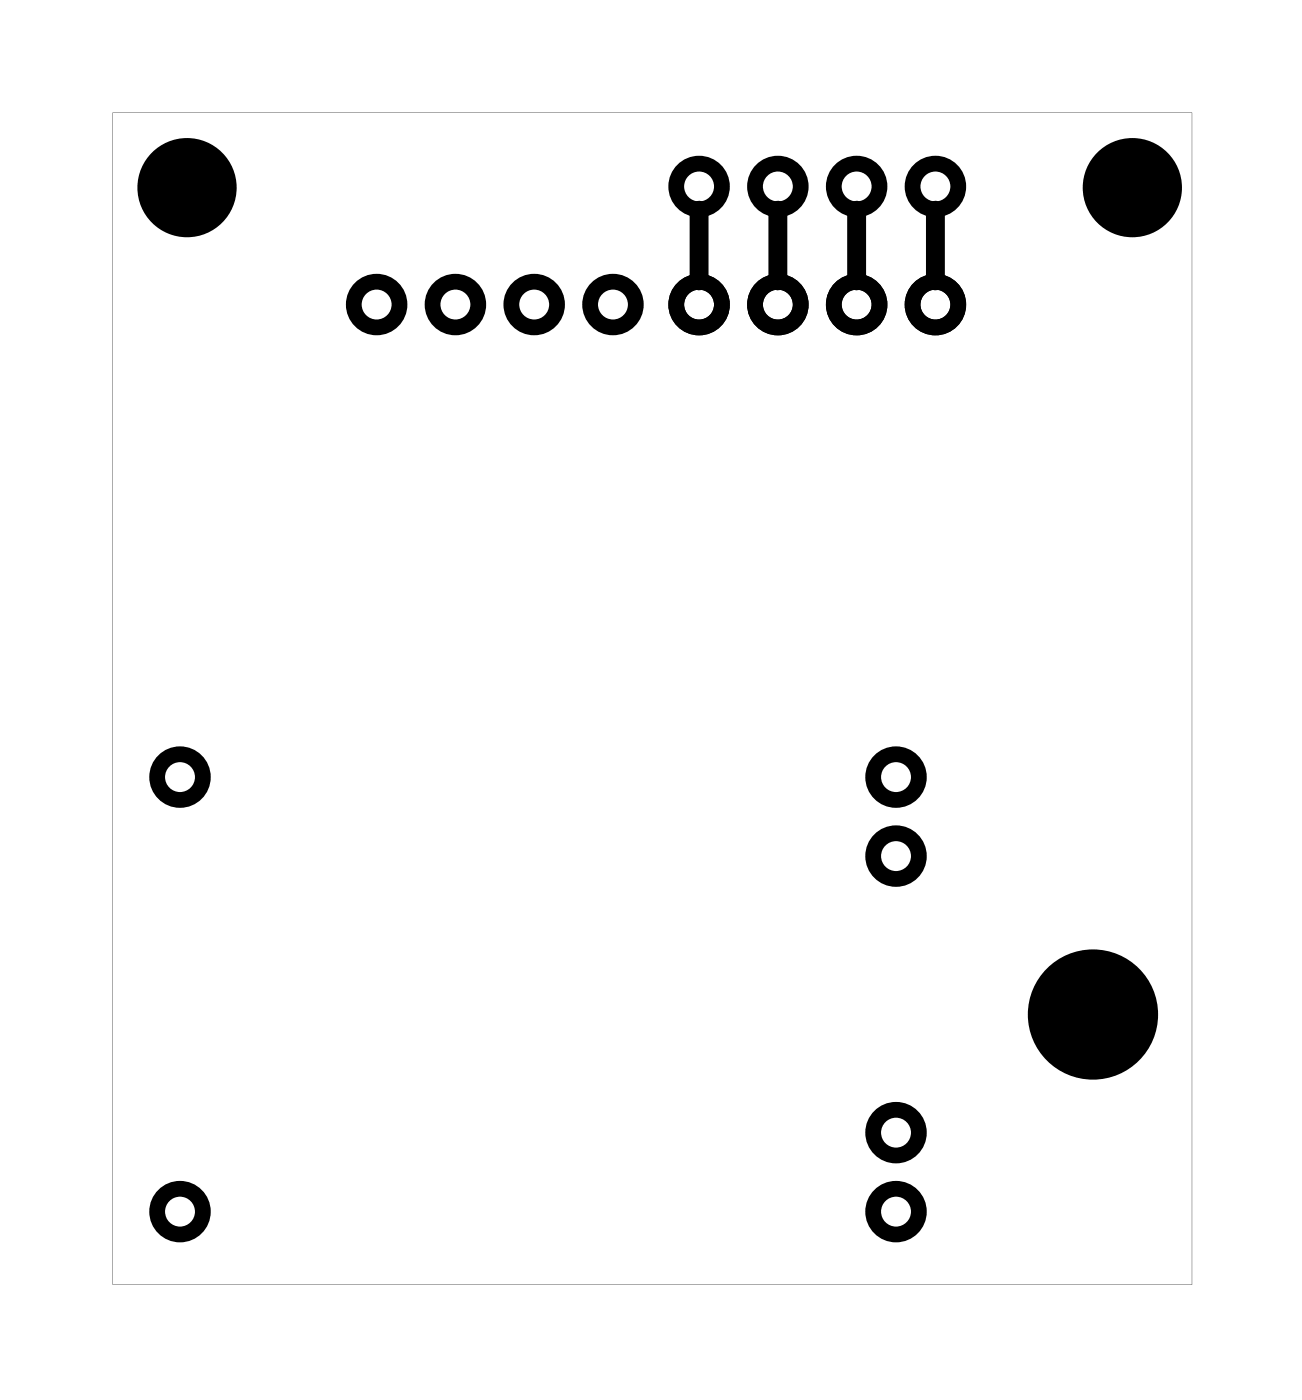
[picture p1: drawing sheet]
<svg xmlns="http://www.w3.org/2000/svg" width="42mm" height="45mm" viewBox="0 0 42 45" stroke-linecap="round" stroke-linejoin="round" font-family="sans-serif">
<path d="M3.6 3.6h34.8v37.8h-34.8zM3.6 3.6v37.8h34.8v-37.8z" fill="#000"/>
<g fill="none" stroke="#000" stroke-width=".51">
<circle cx="12.1" cy="9.8" r=".74"/>
<circle cx="14.7" cy="9.8" r=".74"/>
<circle cx="17.2" cy="9.8" r=".74"/>
<circle cx="19.8" cy="9.8" r=".74"/>
<circle cx="22.5" cy="9.8" r=".74"/>
<circle cx="22.5" cy="6" r=".74"/>
<circle cx="25.1" cy="9.8" r=".74"/>
<circle cx="25.1" cy="6" r=".74"/>
<circle cx="27.6" cy="9.8" r=".74"/>
<circle cx="27.6" cy="6" r=".74"/>
<circle cx="30.2" cy="9.8" r=".74"/>
<circle cx="30.2" cy="6" r=".74"/>
<circle cx="5.8" cy="39.1" r=".74"/>
<circle cx="5.8" cy="25.1" r=".74"/>
<circle cx="28.9" cy="39.1" r=".74"/>
<circle cx="28.9" cy="27.6" r=".74"/>
<circle cx="28.9" cy="36.5" r=".74"/>
<circle cx="28.9" cy="25.1" r=".74"/>
</g>
<g fill="#000">
<circle cx="6" cy="6.1" r="1.6"/>
<circle cx="36.5" cy="6.1" r="1.6"/>
<circle cx="35.2" cy="32.7" r="2.1"/>
</g>
<path d="M22.5 6.8v2.3M25.1 6.8v2.3M27.6 6.8v2.3M30.2 6.8v2.3" fill="none" stroke="#000" stroke-width=".61"/>
</svg>
